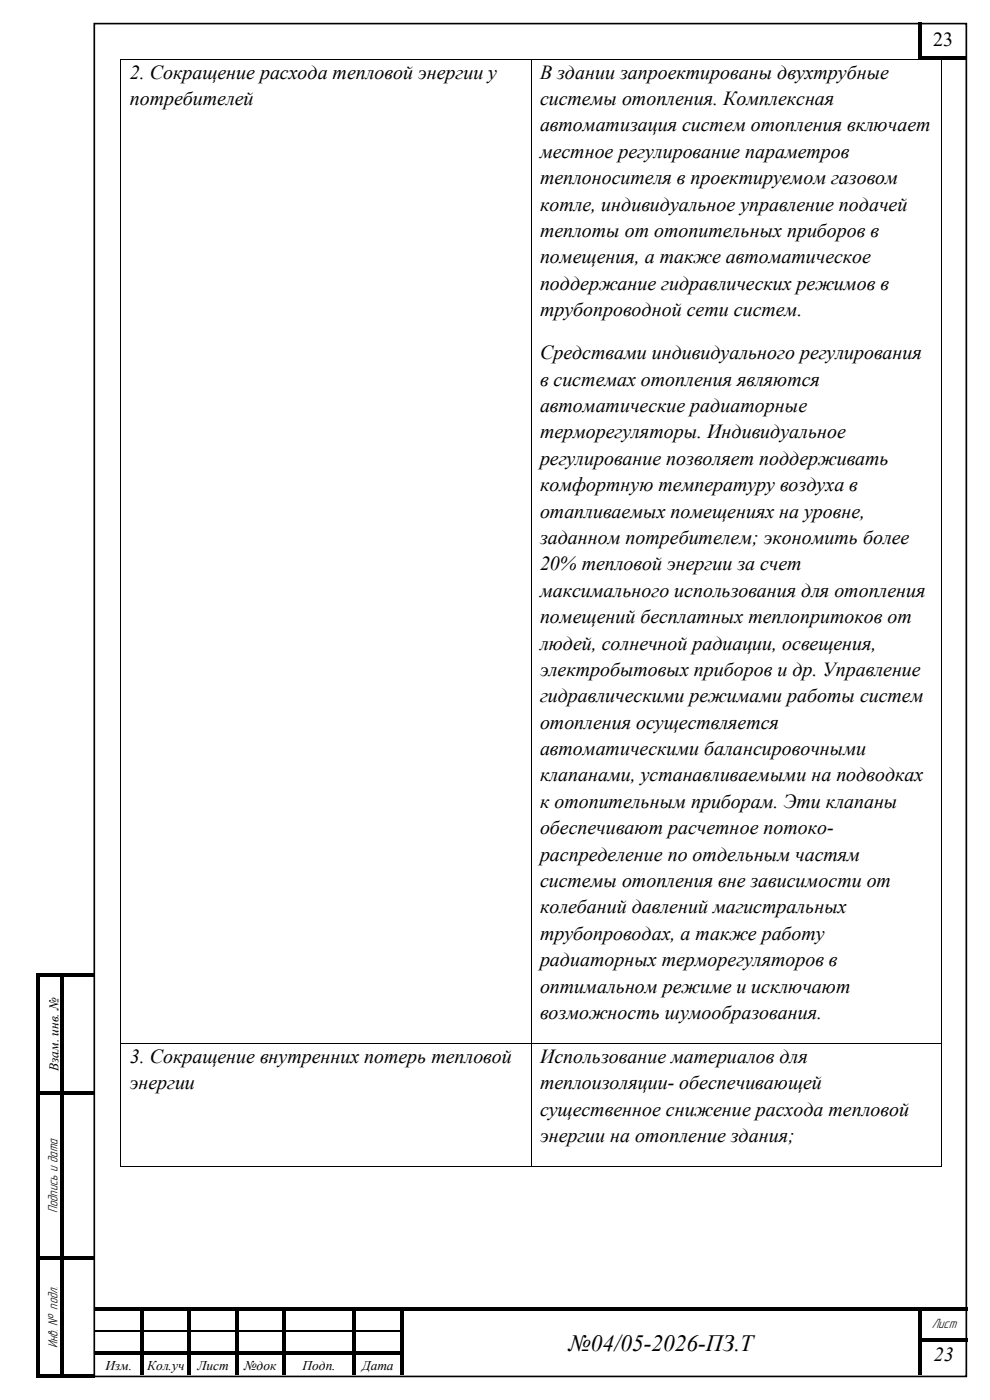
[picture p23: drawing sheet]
<svg xmlns="http://www.w3.org/2000/svg" width="210mm" height="297mm" viewBox="0 0 210 297" stroke-linecap="round" stroke-linejoin="round" font-family="sans-serif">
<defs><g id="words">
<text font-size="5" x="120.6" y="286.6">№04/05-2026-ПЗ.Т</text>
<g font-size="4.2">
<text x="198" y="9.8">23</text>
<text x="27.5" y="16.7">2. Сокращение расхода тепловой энергии у</text>
<text x="114.6" y="16.7">В здании запроектированы двухтрубные</text>
<text x="27.5" y="22.3">потребителей</text>
<text x="114.6" y="22.3">системы отопления. Комплексная</text>
<text x="114.6" y="27.9">автоматизация систем отопления включает</text>
<text x="114.6" y="33.5">местное регулирование параметров</text>
<text x="114.6" y="39.1">теплоносителя в проектируемом газовом</text>
<text x="114.6" y="44.7">котле, индивидуальное управление подачей</text>
<text x="114.6" y="50.3">теплоты от отопительных приборов в</text>
<text x="114.6" y="55.9">помещения, а также автоматическое</text>
<text x="114.6" y="61.5">поддержание гидравлических режимов в</text>
<text x="114.6" y="67.1">трубопроводной сети систем.</text>
<text x="114.6" y="76.2">Средствами индивидуального регулирования</text>
<text x="114.6" y="81.8">в системах отопления являются</text>
<text x="114.6" y="87.4">автоматические радиаторные</text>
<text x="114.6" y="93">терморегуляторы. Индивидуальное</text>
<text x="114.6" y="98.6">регулирование позволяет поддерживать</text>
<text x="114.6" y="104.2">комфортную температуру воздуха в</text>
<text x="114.6" y="109.8">отапливаемых помещениях на уровне,</text>
<text x="114.6" y="115.4">заданном потребителем; экономить более</text>
<text x="114.6" y="121">20% тепловой энергии за счет</text>
<text x="114.6" y="126.6">максимального использования для отопления</text>
<text x="114.6" y="132.2">помещений бесплатных теплопритоков от</text>
<text x="114.6" y="137.8">людей, солнечной радиации, освещения,</text>
<text x="114.6" y="143.4">электробытовых приборов и др. Управление</text>
<text x="114.6" y="149">гидравлическими режимами работы систем</text>
<text x="114.6" y="154.6">отопления осуществляется</text>
<text x="114.6" y="160.2">автоматическими балансировочными</text>
<text x="114.6" y="165.8">клапанами, устанавливаемыми на подводках</text>
<text x="114.6" y="171.4">к отопительным приборам. Эти клапаны</text>
<text x="114.6" y="177">обеспечивают расчетное потоко-</text>
<text x="114.6" y="182.6">распределение по отдельным частям</text>
<text x="114.6" y="188.2">системы отопления вне зависимости от</text>
<text x="114.6" y="193.8">колебаний давлений магистральных</text>
<text x="114.6" y="199.4">трубопроводах, а также работу</text>
<text x="114.6" y="205">радиаторных терморегуляторов в</text>
<text x="114.6" y="210.6">оптимальном режиме и исключают</text>
<text x="114.6" y="216.2">возможность шумообразования.</text>
<text x="27.5" y="225.5">3. Сокращение внутренних потерь тепловой</text>
<text x="114.6" y="225.5">Использование материалов для</text>
<text x="27.5" y="231.1">энергии</text>
<text x="114.6" y="231.1">теплоизоляции- обеспечивающей</text>
<text x="114.6" y="236.7">существенное снижение расхода тепловой</text>
<text x="114.6" y="242.3">энергии на отопление здания;</text>
<text x="198.1" y="288.7">23</text>
</g>
<g font-size="3">
<text x="12.2" y="257.3" transform="rotate(-90 12.2 257.3)">Подпись и дата</text>
<text x="197.7" y="281.8">Лист</text>
<text x="12.2" y="285.9" transform="rotate(-90 12.2 285.9)">Инв. № подл.</text>
</g>
<g font-size="2.8">
<text x="12.4" y="227.2" transform="rotate(-90 12.4 227.2)">Взам. инв. №</text>
<text x="22.4" y="290.7">Изм.</text>
<text x="31.2" y="290.7">Кол.уч</text>
<text x="41.9" y="290.7">Лист</text>
<text x="51.8" y="290.7">№док</text>
<text x="64.2" y="290.7">Подп.</text>
<text x="76.8" y="290.7">Дата</text>
</g>
</g></defs>
<path d="M20 5h185v287h-185z" fill="none" stroke="#000" stroke-width=".35"/>
<g fill="#000">
<path d="M25.5 12.6h.2v.2h-.2zM112.6 12.6h.1v.2h-.1zM194.7 4.8h.8v7.1h-.8zM194.7 11.9h.8v.7h-.8zM195.5 11.9h9.6v.7h-9.6zM199.6 12.6h.2v.2h-.2zM7.7 206.5h.8v.8h-.8zM8.5 206.5h4.2v.8h-4.2zM12.7 207.3h.8zM12.7 206.5h.8v.8h-.8zM13.5 206.5h6.6v.8h-6.6zM25.5 221.4h.2v.1h-.2z"/>
<path d="M112.6 221.4h.1v.1h-.1zM199.6 221.4h.2v.1h-.2zM25.5 247.5h.2v.1h-.2zM112.6 247.5h.1v.1h-.1zM199.6 247.5h.2v.1h-.2zM20.2 277.2h9.6v.8h-9.6zM29.8 278h.8zM29.8 277.2h.8v.8h-.8zM30.6 277.2h9.2v.8h-9.2zM39.8 278h.8zM39.8 277.2h.8v.8h-.8zM40.6 277.2h9.2v.8h-9.2z"/>
<path d="M49.8 278h.8zM49.8 277.2h.8v.8h-.8zM50.6 277.2h9.2v.8h-9.2zM59.8 278h.8zM59.8 277.2h.8v.8h-.8zM60.6 277.2h14.2v.8h-14.2zM74.8 278h.8zM74.8 277.2h.8v.8h-.8zM75.6 277.2h9.2v.8h-9.2zM84.8 278h.8zM84.8 277.2h.8v.8h-.8zM85.6 277.2h109.3v.8h-109.3z"/>
<path d="M194.9 278h.7zM194.9 277.2h.7v.8h-.7zM195.6 277.2h9.6v.8h-9.6zM7.7 291.6h.8v.8h-.8zM8.5 291.6h4.2v.8h-4.2zM12.7 291.6h.8v.8h-.8zM13.5 291.6h6.6v.8h-6.6zM29.8 287.5h.8v4.2h-.8zM39.8 287.5h.8v4.2h-.8zM49.8 287.5h.8v4.2h-.8zM59.8 287.5h.8v4.2h-.8zM74.8 287.5h.8v4.2h-.8z"/>
<path d="M84.8 287.5h.8v4.2h-.8zM194.9 287.5h.7v4.2h-.7z"/>
</g>
<g fill="#000">
<path d="M7.7 207.3h.8v24.3h-.8z" fill-rule="evenodd"/>
<path d="M7.7 231.6h.8v.8h-.8z" fill-rule="evenodd"/>
<path d="M8.5 231.6h4.2v.7h-4.2z" fill-rule="evenodd"/>
<path d="M12.7 207.3h.8v24.3h-.8z" fill-rule="evenodd"/>
<path d="M12.7 231.6h.8v.8h-.8z" fill-rule="evenodd"/>
<path d="M13.5 231.6h6.6v.7h-6.6z" fill-rule="evenodd"/>
<path d="M7.7 232.4h.8v34.2h-.8z" fill-rule="evenodd"/>
<path d="M7.7 266.6h.8v.8h-.8z" fill-rule="evenodd"/>
<path d="M8.5 266.6h4.2v.7h-4.2z" fill-rule="evenodd"/>
<path d="M12.7 232.4h.8v34.2h-.8z" fill-rule="evenodd"/>
<path d="M12.7 266.6h.8v.8h-.8z" fill-rule="evenodd"/>
<path d="M13.5 266.6h6.6v.7h-6.6z" fill-rule="evenodd"/>
<path d="M7.7 267.4h.8v24.2h-.8z" fill-rule="evenodd"/>
<path d="M12.7 267.4h.8v24.2h-.8z" fill-rule="evenodd"/>
<path d="M20.2 286.7h9.6v.8h-9.6z" fill-rule="evenodd"/>
<path d="M29.8 278h.8v4.2h-.8z" fill-rule="evenodd"/>
<path d="M29.8 282.2h.8v.8h-.8z" fill-rule="evenodd"/>
<path d="M29.8 283h.8v1h-.8z" fill-rule="evenodd"/>
<path d="M29.8 284h.8v.8h-.8z" fill-rule="evenodd"/>
<path d="M29.8 284.8h.8v1.9h-.8z" fill-rule="evenodd"/>
<path d="M29.8 286.7h.8v.8h-.8z" fill-rule="evenodd"/>
<path d="M30.6 286.7h9.2v.8h-9.2z" fill-rule="evenodd"/>
<path d="M39.8 278h.8v4.2h-.8z" fill-rule="evenodd"/>
<path d="M39.8 282.2h.8v.8h-.8z" fill-rule="evenodd"/>
<path d="M39.8 283h.8v1h-.8z" fill-rule="evenodd"/>
<path d="M39.8 284h.8v.8h-.8z" fill-rule="evenodd"/>
<path d="M39.8 284.8h.8v1.9h-.8z" fill-rule="evenodd"/>
<path d="M39.8 286.7h.8v.8h-.8z" fill-rule="evenodd"/>
<path d="M40.6 286.7h9.2v.8h-9.2z" fill-rule="evenodd"/>
<path d="M49.8 278h.8v4.2h-.8z" fill-rule="evenodd"/>
<path d="M49.8 282.2h.8v.8h-.8z" fill-rule="evenodd"/>
<path d="M49.8 283h.8v1h-.8z" fill-rule="evenodd"/>
<path d="M49.8 284h.8v.8h-.8z" fill-rule="evenodd"/>
<path d="M49.8 284.8h.8v1.9h-.8z" fill-rule="evenodd"/>
<path d="M49.8 286.7h.8v.8h-.8z" fill-rule="evenodd"/>
<path d="M50.6 286.7h9.2v.8h-9.2z" fill-rule="evenodd"/>
<path d="M59.8 278h.8v4.2h-.8z" fill-rule="evenodd"/>
<path d="M59.8 282.2h.8v.8h-.8z" fill-rule="evenodd"/>
<path d="M59.8 283h.8v1h-.8z" fill-rule="evenodd"/>
<path d="M59.8 284h.8v.8h-.8z" fill-rule="evenodd"/>
<path d="M59.8 284.8h.8v1.9h-.8z" fill-rule="evenodd"/>
<path d="M59.8 286.7h.8v.8h-.8z" fill-rule="evenodd"/>
<path d="M60.6 286.7h14.2v.8h-14.2z" fill-rule="evenodd"/>
<path d="M74.8 278h.8v4.2h-.8z" fill-rule="evenodd"/>
<path d="M74.8 282.2h.8v.8h-.8z" fill-rule="evenodd"/>
<path d="M74.8 283h.8v1h-.8z" fill-rule="evenodd"/>
<path d="M74.8 284h.8v.8h-.8z" fill-rule="evenodd"/>
<path d="M74.8 284.8h.8v1.9h-.8z" fill-rule="evenodd"/>
<path d="M74.8 286.7h.8v.8h-.8z" fill-rule="evenodd"/>
<path d="M75.6 286.7h9.2v.8h-9.2z" fill-rule="evenodd"/>
<path d="M84.8 278h.8v4.2h-.8z" fill-rule="evenodd"/>
<path d="M84.8 282.2h.8v.8h-.8z" fill-rule="evenodd"/>
<path d="M84.8 283h.8v1h-.8z" fill-rule="evenodd"/>
<path d="M84.8 284h.8v.8h-.8z" fill-rule="evenodd"/>
<path d="M84.8 284.8h.8v1.9h-.8z" fill-rule="evenodd"/>
<path d="M84.8 286.7h.8v.8h-.8z" fill-rule="evenodd"/>
<path d="M194.9 278h.7v4.2h-.7z" fill-rule="evenodd"/>
<path d="M194.9 282.2h.7v.8h-.7z" fill-rule="evenodd"/>
<path d="M194.9 283h.7v1h-.7z" fill-rule="evenodd"/>
<path d="M194.9 284h.7v.8h-.7z" fill-rule="evenodd"/>
<path d="M194.9 284.8h.7v1.9h-.7z" fill-rule="evenodd"/>
<path d="M194.9 286.7h.7v.8h-.7z" fill-rule="evenodd"/>
<path d="M195.6 284h9.6v.7h-9.6z" fill-rule="evenodd"/>
</g>
<path d="M20.2 282.4h9.6M30.6 282.4h9.2M40.6 282.4h9.2M50.6 282.4h9.2M60.6 282.4h14.2M75.6 282.4h9.2" fill="none" stroke="#000" stroke-width=".25"/>
<path d="M25.6 12.8v208.6M25.7 12.7h86.9M112.6 12.8v208.6M112.7 12.7h86.9M199.7 12.8v208.6M25.6 221.5v26M25.7 221.4h86.9M112.6 221.5v26M112.7 221.4h86.9M199.7 221.5v26M25.7 247.6h86.9M112.7 247.6h86.9" fill="none" stroke="#000" stroke-width=".21"/>
<use href="#words"/>
</svg>
